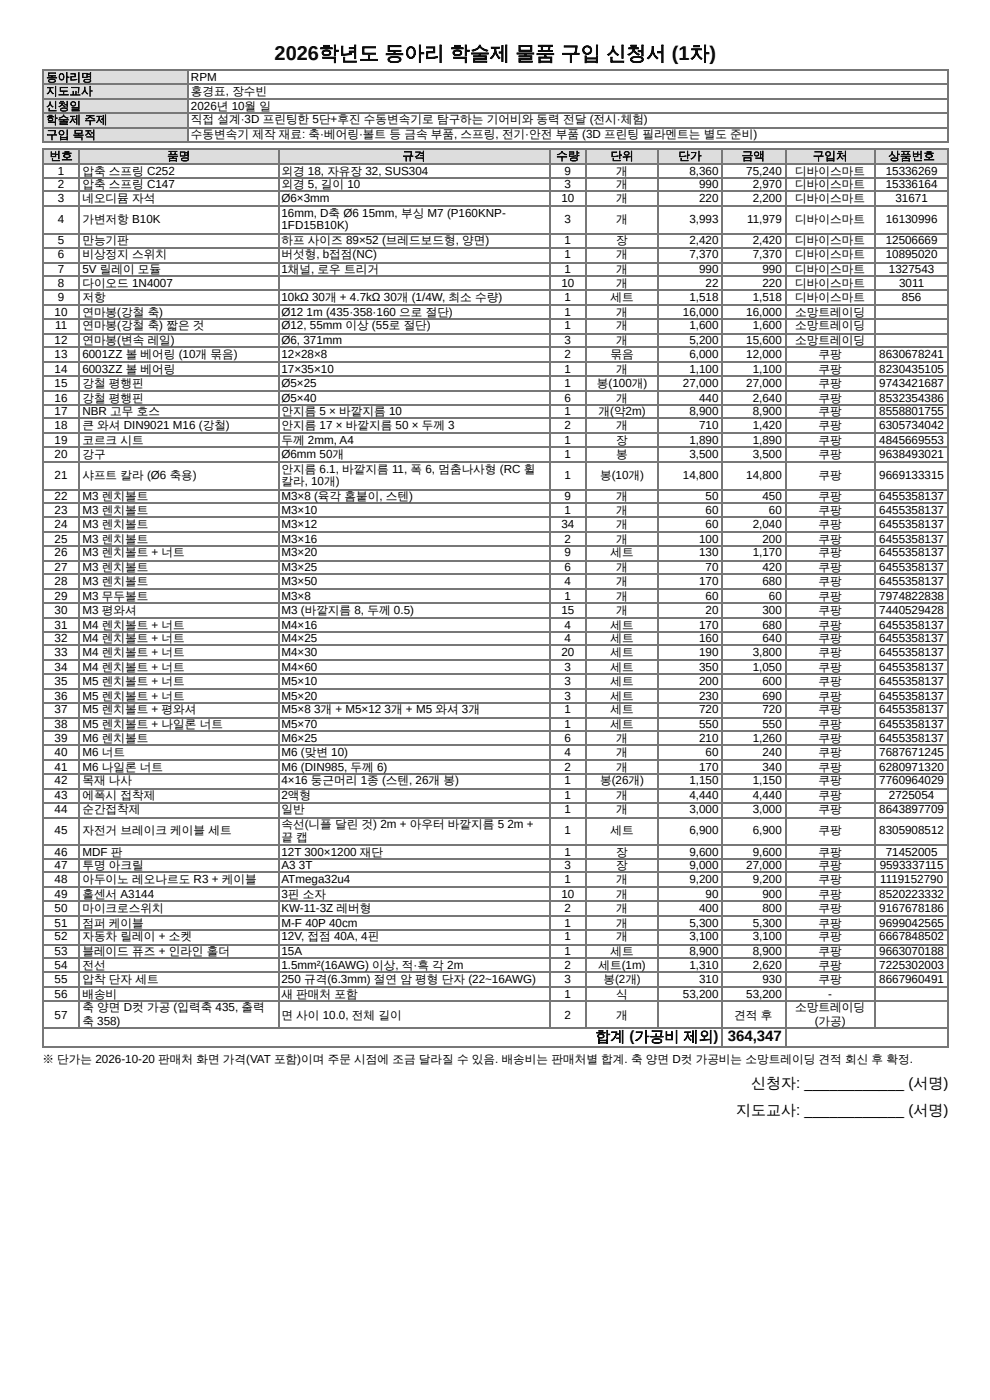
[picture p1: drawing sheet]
<svg xmlns="http://www.w3.org/2000/svg" width="210mm" height="297mm" viewBox="0 0 210 297" stroke-linecap="round" stroke-linejoin="round" font-family="sans-serif">
<defs><g id="words">
<text font-size="4.2" x="58.2" y="12.7">2026학년도 동아리 학술제 물품 구입 신청서 (1차)</text>
<g font-size="3.2">
<text x="126.2" y="220.9">합계 (가공비 제외)</text>
<text x="154.3" y="220.9">364,347</text>
<text x="159.3" y="230.7">신청자: ____________ (서명)</text>
<text x="156.1" y="236.5">지도교사: ____________ (서명)</text>
</g>
<g font-size="2.5">
<text x="9.8" y="17.2">동아리명</text>
<text x="40.5" y="17.2">RPM</text>
<text x="9.8" y="20.1">지도교사</text>
<text x="9.8" y="23.3">신청일</text>
<text x="40.5" y="20.1">홍경표, 장수빈</text>
<text x="40.5" y="23.3">2026년 10월 일</text>
<text x="9.8" y="26.2">학술제 주제</text>
<text x="9.8" y="29.4">구입 목적</text>
<text x="40.5" y="26.2">직접 설계·3D 프린팅한 5단+후진 수동변속기로 탐구하는 기어비와 동력 전달 (전시·체험)</text>
<text x="40.5" y="29.4">수동변속기 제작 재료: 축·베어링·볼트 등 금속 부품, 스프링, 전기·안전 부품 (3D 프린팅 필라멘트는 별도 준비)</text>
<text x="10.5" y="33.9">번호</text>
<text x="35.4" y="33.9">품명</text>
<text x="85.3" y="33.9">규격</text>
<text x="117.9" y="33.9">수량</text>
<text x="129.4" y="33.9">단위</text>
<text x="143.8" y="33.9">단가</text>
<text x="157.2" y="33.9">금액</text>
<text x="172.3" y="33.9">구입처</text>
<text x="188.3" y="33.9">상품번호</text>
<text x="12.3" y="37">1</text>
<text x="12.3" y="40">2</text>
<text x="17.5" y="37">압축 스프링 C252</text>
<text x="17.5" y="40">압축 스프링 C147</text>
<text x="59.7" y="37">외경 18, 자유장 32, SUS304</text>
<text x="59.7" y="40">외경 5, 길이 10</text>
<text x="119.7" y="37">9</text>
<text x="119.7" y="40">3</text>
<text x="130.7" y="37">개</text>
<text x="130.7" y="40">개</text>
<text x="146.2" y="37">8,360</text>
<text x="148.2" y="40">990</text>
<text x="158.2" y="37">75,240</text>
<text x="159.6" y="40">2,970</text>
<text x="168.6" y="37">디바이스마트</text>
<text x="168.6" y="40">디바이스마트</text>
<text x="187.8" y="37">15336269</text>
<text x="187.8" y="40">15336164</text>
<text x="12.3" y="42.9">3</text>
<text x="12.3" y="47.4">4</text>
<text x="17.5" y="42.9">네오디뮴 자석</text>
<text x="17.5" y="47.4">가변저항 B10K</text>
<text x="59.7" y="42.9">Ø6×3mm</text>
<text x="59.7" y="46">16mm, D축 Ø6</text>
<text x="76.8" y="46">15mm, 부싱 M7 (P160KNP-</text>
<text x="119" y="42.9">10</text>
<text x="119.7" y="47.4">3</text>
<text x="130.7" y="42.9">개</text>
<text x="130.7" y="47.4">개</text>
<text x="146.2" y="47.4">3,993</text>
<text x="148.2" y="42.9">220</text>
<text x="158.4" y="47.4">11,979</text>
<text x="159.6" y="42.9">2,200</text>
<text x="168.6" y="42.9">디바이스마트</text>
<text x="168.6" y="47.4">디바이스마트</text>
<text x="187.8" y="47.4">16130996</text>
<text x="189.8" y="42.9">31671</text>
<text x="12.3" y="51.9">5</text>
<text x="17.5" y="51.9">만능기판</text>
<text x="59.7" y="48.7">1FD15B10K)</text>
<text x="59.7" y="51.9">하프 사이즈 89×52 (브레드보드형, 양면)</text>
<text x="119.7" y="51.9">1</text>
<text x="130.7" y="51.9">장</text>
<text x="146.2" y="51.9">2,420</text>
<text x="159.6" y="51.9">2,420</text>
<text x="168.6" y="51.9">디바이스마트</text>
<text x="187.8" y="51.9">12506669</text>
<text x="12.3" y="54.8">6</text>
<text x="12.3" y="57.9">7</text>
<text x="17.5" y="54.8">비상정지 스위치</text>
<text x="17.5" y="57.9">5V 릴레이 모듈</text>
<text x="59.7" y="54.8">버섯형, b접점(NC)</text>
<text x="59.7" y="57.9">1채널, 로우 트리거</text>
<text x="119.7" y="54.8">1</text>
<text x="119.7" y="57.9">1</text>
<text x="130.7" y="54.8">개</text>
<text x="130.7" y="57.9">개</text>
<text x="146.2" y="54.8">7,370</text>
<text x="148.2" y="57.9">990</text>
<text x="159.6" y="54.8">7,370</text>
<text x="161.6" y="57.9">990</text>
<text x="168.6" y="54.8">디바이스마트</text>
<text x="168.6" y="57.9">디바이스마트</text>
<text x="187.8" y="54.8">10895020</text>
<text x="188.5" y="57.9">1327543</text>
<text x="12.3" y="60.9">8</text>
<text x="12.3" y="63.8">9</text>
<text x="17.5" y="60.9">다이오드 1N4007</text>
<text x="17.5" y="63.8">저항</text>
<text x="59.7" y="63.8">10kΩ 30개 + 4.7kΩ 30개 (1/4W, 최소 수량)</text>
<text x="119" y="60.9">10</text>
<text x="119.7" y="63.8">1</text>
<text x="129.4" y="63.8">세트</text>
<text x="130.7" y="60.9">개</text>
<text x="146.2" y="63.8">1,518</text>
<text x="149.6" y="60.9">22</text>
<text x="159.6" y="63.8">1,518</text>
<text x="161.6" y="60.9">220</text>
<text x="168.6" y="60.9">디바이스마트</text>
<text x="168.6" y="63.8">디바이스마트</text>
<text x="190.6" y="60.9">3011</text>
<text x="191.2" y="63.8">856</text>
<text x="11.6" y="66.9">10</text>
<text x="11.7" y="69.8">11</text>
<text x="17.5" y="66.9">연마봉(강철 축)</text>
<text x="17.5" y="69.8">연마봉(강철 축) 짧은 것</text>
<text x="59.7" y="66.9">Ø12</text>
<text x="59.7" y="69.8">Ø12, 55mm 이상 (55로 절단)</text>
<text x="65" y="66.9">1m (435·358·160 으로 절단)</text>
<text x="119.7" y="66.9">1</text>
<text x="119.7" y="69.8">1</text>
<text x="130.7" y="66.9">개</text>
<text x="130.7" y="69.8">개</text>
<text x="144.8" y="66.9">16,000</text>
<text x="146.2" y="69.8">1,600</text>
<text x="158.2" y="66.9">16,000</text>
<text x="159.6" y="69.8">1,600</text>
<text x="168.6" y="66.9">소망트레이딩</text>
<text x="168.6" y="69.8">소망트레이딩</text>
<text x="11.6" y="73">12</text>
<text x="11.6" y="75.9">13</text>
<text x="17.5" y="73">연마봉(변속 레일)</text>
<text x="17.5" y="75.9">6001ZZ 볼 베어링 (10개 묶음)</text>
<text x="59.7" y="73">Ø6, 371mm</text>
<text x="59.7" y="75.9">12×28×8</text>
<text x="119.7" y="73">3</text>
<text x="119.7" y="75.9">2</text>
<text x="129.4" y="75.9">묶음</text>
<text x="130.7" y="73">개</text>
<text x="146.2" y="73">5,200</text>
<text x="146.2" y="75.9">6,000</text>
<text x="158.2" y="73">15,600</text>
<text x="158.2" y="75.9">12,000</text>
<text x="168.6" y="73">소망트레이딩</text>
<text x="173.5" y="75.9">쿠팡</text>
<text x="186.4" y="75.9">8630678241</text>
<text x="11.6" y="79.1">14</text>
<text x="11.6" y="82">15</text>
<text x="17.5" y="79.1">6003ZZ 볼 베어링</text>
<text x="17.5" y="82">강철 평행핀</text>
<text x="59.7" y="79.1">17×35×10</text>
<text x="59.7" y="82">Ø5×25</text>
<text x="119.7" y="79.1">1</text>
<text x="119.7" y="82">1</text>
<text x="126.5" y="82">봉(100개)</text>
<text x="130.7" y="79.1">개</text>
<text x="144.8" y="82">27,000</text>
<text x="146.2" y="79.1">1,100</text>
<text x="158.2" y="82">27,000</text>
<text x="159.6" y="79.1">1,100</text>
<text x="173.5" y="79.1">쿠팡</text>
<text x="173.5" y="82">쿠팡</text>
<text x="186.4" y="79.1">8230435105</text>
<text x="186.4" y="82">9743421687</text>
<text x="11.6" y="85.2">16</text>
<text x="11.6" y="88.1">17</text>
<text x="17.5" y="85.2">강철 평행핀</text>
<text x="17.5" y="88.1">NBR 고무 호스</text>
<text x="59.7" y="85.2">Ø5×40</text>
<text x="59.7" y="88.1">안지름 5 × 바깥지름 10</text>
<text x="119.7" y="85.2">6</text>
<text x="119.7" y="88.1">1</text>
<text x="126.9" y="88.1">개(약2m)</text>
<text x="130.7" y="85.2">개</text>
<text x="146.2" y="88.1">8,900</text>
<text x="148.2" y="85.2">440</text>
<text x="159.6" y="85.2">2,640</text>
<text x="159.6" y="88.1">8,900</text>
<text x="173.5" y="85.2">쿠팡</text>
<text x="173.5" y="88.1">쿠팡</text>
<text x="186.4" y="85.2">8532354386</text>
<text x="186.4" y="88.1">8558801755</text>
<text x="11.6" y="91">18</text>
<text x="11.6" y="94.2">19</text>
<text x="17.5" y="91">큰 와셔 DIN9021 M16 (강철)</text>
<text x="17.5" y="94.2">코르크 시트</text>
<text x="59.7" y="91">안지름 17 × 바깥지름 50 × 두께 3</text>
<text x="59.7" y="94.2">두께 2mm, A4</text>
<text x="119.7" y="91">2</text>
<text x="119.7" y="94.2">1</text>
<text x="130.7" y="91">개</text>
<text x="130.7" y="94.2">장</text>
<text x="146.2" y="94.2">1,890</text>
<text x="148.2" y="91">710</text>
<text x="159.6" y="91">1,420</text>
<text x="159.6" y="94.2">1,890</text>
<text x="173.5" y="91">쿠팡</text>
<text x="173.5" y="94.2">쿠팡</text>
<text x="186.4" y="91">6305734042</text>
<text x="186.4" y="94.2">4845669553</text>
<text x="11.6" y="97.1">20</text>
<text x="11.6" y="101.6">21</text>
<text x="17.5" y="97.1">강구</text>
<text x="17.5" y="101.6">샤프트 칼라 (Ø6 축용)</text>
<text x="59.7" y="97.1">Ø6mm 50개</text>
<text x="59.7" y="100.3">안지름 6.1, 바깥지름 11, 폭 6, 멈춤나사형 (RC 휠</text>
<text x="119.7" y="97.1">1</text>
<text x="119.7" y="101.6">1</text>
<text x="127.2" y="101.6">봉(10개)</text>
<text x="130.7" y="97.1">봉</text>
<text x="144.8" y="101.6">14,800</text>
<text x="146.2" y="97.1">3,500</text>
<text x="158.2" y="101.6">14,800</text>
<text x="159.6" y="97.1">3,500</text>
<text x="173.5" y="97.1">쿠팡</text>
<text x="173.5" y="101.6">쿠팡</text>
<text x="186.4" y="97.1">9638493021</text>
<text x="186.4" y="101.6">9669133315</text>
<text x="11.6" y="106.1">22</text>
<text x="17.5" y="106.1">M3 렌치볼트</text>
<text x="59.7" y="102.9">칼라, 10개)</text>
<text x="59.7" y="106.1">M3×8 (육각 홈붙이, 스텐)</text>
<text x="119.7" y="106.1">9</text>
<text x="130.7" y="106.1">개</text>
<text x="149.6" y="106.1">50</text>
<text x="161.6" y="106.1">450</text>
<text x="173.5" y="106.1">쿠팡</text>
<text x="186.4" y="106.1">6455358137</text>
<text x="11.6" y="109">23</text>
<text x="11.6" y="111.9">24</text>
<text x="17.5" y="109">M3 렌치볼트</text>
<text x="17.5" y="111.9">M3 렌치볼트</text>
<text x="59.7" y="109">M3×10</text>
<text x="59.7" y="111.9">M3×12</text>
<text x="119" y="111.9">34</text>
<text x="119.7" y="109">1</text>
<text x="130.7" y="109">개</text>
<text x="130.7" y="111.9">개</text>
<text x="149.6" y="109">60</text>
<text x="149.6" y="111.9">60</text>
<text x="159.6" y="111.9">2,040</text>
<text x="163" y="109">60</text>
<text x="173.5" y="109">쿠팡</text>
<text x="173.5" y="111.9">쿠팡</text>
<text x="186.4" y="109">6455358137</text>
<text x="186.4" y="111.9">6455358137</text>
<text x="11.6" y="115.1">25</text>
<text x="11.6" y="118">26</text>
<text x="17.5" y="115.1">M3 렌치볼트</text>
<text x="17.5" y="118">M3 렌치볼트 + 너트</text>
<text x="59.7" y="115.1">M3×16</text>
<text x="59.7" y="118">M3×20</text>
<text x="119.7" y="115.1">2</text>
<text x="119.7" y="118">9</text>
<text x="129.4" y="118">세트</text>
<text x="130.7" y="115.1">개</text>
<text x="148.2" y="115.1">100</text>
<text x="148.2" y="118">130</text>
<text x="159.6" y="118">1,170</text>
<text x="161.6" y="115.1">200</text>
<text x="173.5" y="115.1">쿠팡</text>
<text x="173.5" y="118">쿠팡</text>
<text x="186.4" y="115.1">6455358137</text>
<text x="186.4" y="118">6455358137</text>
<text x="11.6" y="121.2">27</text>
<text x="11.6" y="124.1">28</text>
<text x="17.5" y="121.2">M3 렌치볼트</text>
<text x="17.5" y="124.1">M3 렌치볼트</text>
<text x="59.7" y="121.2">M3×25</text>
<text x="59.7" y="124.1">M3×50</text>
<text x="119.7" y="121.2">6</text>
<text x="119.7" y="124.1">4</text>
<text x="130.7" y="121.2">개</text>
<text x="130.7" y="124.1">개</text>
<text x="148.2" y="124.1">170</text>
<text x="149.6" y="121.2">70</text>
<text x="161.6" y="121.2">420</text>
<text x="161.6" y="124.1">680</text>
<text x="173.5" y="121.2">쿠팡</text>
<text x="173.5" y="124.1">쿠팡</text>
<text x="186.4" y="121.2">6455358137</text>
<text x="186.4" y="124.1">6455358137</text>
<text x="11.6" y="127.3">29</text>
<text x="11.6" y="130.2">30</text>
<text x="17.5" y="127.3">M3 무두볼트</text>
<text x="17.5" y="130.2">M3 평와셔</text>
<text x="59.7" y="127.3">M3×8</text>
<text x="59.7" y="130.2">M3 (바깥지름 8, 두께 0.5)</text>
<text x="119" y="130.2">15</text>
<text x="119.7" y="127.3">1</text>
<text x="130.7" y="127.3">개</text>
<text x="130.7" y="130.2">개</text>
<text x="149.6" y="127.3">60</text>
<text x="149.6" y="130.2">20</text>
<text x="161.6" y="130.2">300</text>
<text x="163" y="127.3">60</text>
<text x="173.5" y="127.3">쿠팡</text>
<text x="173.5" y="130.2">쿠팡</text>
<text x="186.4" y="127.3">7974822838</text>
<text x="186.4" y="130.2">7440529428</text>
<text x="11.6" y="133.3">31</text>
<text x="11.6" y="136.3">32</text>
<text x="17.5" y="133.3">M4 렌치볼트 + 너트</text>
<text x="17.5" y="136.3">M4 렌치볼트 + 너트</text>
<text x="59.7" y="133.3">M4×16</text>
<text x="59.7" y="136.3">M4×25</text>
<text x="119.7" y="133.3">4</text>
<text x="119.7" y="136.3">4</text>
<text x="129.4" y="133.3">세트</text>
<text x="129.4" y="136.3">세트</text>
<text x="148.2" y="133.3">170</text>
<text x="148.2" y="136.3">160</text>
<text x="161.6" y="133.3">680</text>
<text x="161.6" y="136.3">640</text>
<text x="173.5" y="133.3">쿠팡</text>
<text x="173.5" y="136.3">쿠팡</text>
<text x="186.4" y="133.3">6455358137</text>
<text x="186.4" y="136.3">6455358137</text>
<text x="11.6" y="139.2">33</text>
<text x="11.6" y="142.3">34</text>
<text x="17.5" y="139.2">M4 렌치볼트 + 너트</text>
<text x="17.5" y="142.3">M4 렌치볼트 + 너트</text>
<text x="59.7" y="139.2">M4×30</text>
<text x="59.7" y="142.3">M4×60</text>
<text x="119" y="139.2">20</text>
<text x="119.7" y="142.3">3</text>
<text x="129.4" y="139.2">세트</text>
<text x="129.4" y="142.3">세트</text>
<text x="148.2" y="139.2">190</text>
<text x="148.2" y="142.3">350</text>
<text x="159.6" y="139.2">3,800</text>
<text x="159.6" y="142.3">1,050</text>
<text x="173.5" y="139.2">쿠팡</text>
<text x="173.5" y="142.3">쿠팡</text>
<text x="186.4" y="139.2">6455358137</text>
<text x="186.4" y="142.3">6455358137</text>
<text x="11.6" y="145.3">35</text>
<text x="11.6" y="148.4">36</text>
<text x="17.5" y="145.3">M5 렌치볼트 + 너트</text>
<text x="17.5" y="148.4">M5 렌치볼트 + 너트</text>
<text x="59.7" y="145.3">M5×10</text>
<text x="59.7" y="148.4">M5×20</text>
<text x="119.7" y="145.3">3</text>
<text x="119.7" y="148.4">3</text>
<text x="129.4" y="145.3">세트</text>
<text x="129.4" y="148.4">세트</text>
<text x="148.2" y="145.3">200</text>
<text x="148.2" y="148.4">230</text>
<text x="161.6" y="145.3">600</text>
<text x="161.6" y="148.4">690</text>
<text x="173.5" y="145.3">쿠팡</text>
<text x="173.5" y="148.4">쿠팡</text>
<text x="186.4" y="145.3">6455358137</text>
<text x="186.4" y="148.4">6455358137</text>
<text x="11.6" y="151.3">37</text>
<text x="11.6" y="154.5">38</text>
<text x="17.5" y="151.3">M5 렌치볼트 + 평와셔</text>
<text x="17.5" y="154.5">M5 렌치볼트 + 나일론 너트</text>
<text x="59.7" y="151.3">M5×8</text>
<text x="59.7" y="154.5">M5×70</text>
<text x="66.6" y="151.3">3개 + M5×12</text>
<text x="81.5" y="151.3">3개 + M5 와셔 3개</text>
<text x="119.7" y="151.3">1</text>
<text x="119.7" y="154.5">1</text>
<text x="129.4" y="151.3">세트</text>
<text x="129.4" y="154.5">세트</text>
<text x="148.2" y="151.3">720</text>
<text x="148.2" y="154.5">550</text>
<text x="161.6" y="151.3">720</text>
<text x="161.6" y="154.5">550</text>
<text x="173.5" y="151.3">쿠팡</text>
<text x="173.5" y="154.5">쿠팡</text>
<text x="186.4" y="151.3">6455358137</text>
<text x="186.4" y="154.5">6455358137</text>
<text x="11.6" y="157.4">39</text>
<text x="11.6" y="160.3">40</text>
<text x="17.5" y="157.4">M6 렌치볼트</text>
<text x="17.5" y="160.3">M6 너트</text>
<text x="59.7" y="157.4">M6×25</text>
<text x="59.7" y="160.3">M6 (맞변 10)</text>
<text x="119.7" y="157.4">6</text>
<text x="119.7" y="160.3">4</text>
<text x="130.7" y="157.4">개</text>
<text x="130.7" y="160.3">개</text>
<text x="148.2" y="157.4">210</text>
<text x="149.6" y="160.3">60</text>
<text x="159.6" y="157.4">1,260</text>
<text x="161.6" y="160.3">240</text>
<text x="173.5" y="157.4">쿠팡</text>
<text x="173.5" y="160.3">쿠팡</text>
<text x="186.4" y="157.4">6455358137</text>
<text x="186.4" y="160.3">7687671245</text>
<text x="11.6" y="163.5">41</text>
<text x="11.6" y="166.4">42</text>
<text x="17.5" y="163.5">M6 나일론 너트</text>
<text x="17.5" y="166.4">목재 나사</text>
<text x="59.7" y="163.5">M6 (DIN985, 두께 6)</text>
<text x="59.7" y="166.4">4×16 둥근머리 1종 (스텐, 26개 봉)</text>
<text x="119.7" y="163.5">2</text>
<text x="119.7" y="166.4">1</text>
<text x="127.2" y="166.4">봉(26개)</text>
<text x="130.7" y="163.5">개</text>
<text x="146.2" y="166.4">1,150</text>
<text x="148.2" y="163.5">170</text>
<text x="159.6" y="166.4">1,150</text>
<text x="161.6" y="163.5">340</text>
<text x="173.5" y="163.5">쿠팡</text>
<text x="173.5" y="166.4">쿠팡</text>
<text x="186.4" y="163.5">6280971320</text>
<text x="186.4" y="166.4">7760964029</text>
<text x="11.6" y="169.6">43</text>
<text x="11.6" y="172.5">44</text>
<text x="17.5" y="169.6">에폭시 접착제</text>
<text x="17.5" y="172.5">순간접착제</text>
<text x="59.7" y="169.6">2액형</text>
<text x="59.7" y="172.5">일반</text>
<text x="119.7" y="169.6">1</text>
<text x="119.7" y="172.5">1</text>
<text x="130.7" y="169.6">개</text>
<text x="130.7" y="172.5">개</text>
<text x="146.2" y="169.6">4,440</text>
<text x="146.2" y="172.5">3,000</text>
<text x="159.6" y="169.6">4,440</text>
<text x="159.6" y="172.5">3,000</text>
<text x="173.5" y="169.6">쿠팡</text>
<text x="173.5" y="172.5">쿠팡</text>
<text x="186.4" y="172.5">8643897709</text>
<text x="188.5" y="169.6">2725054</text>
<text x="11.6" y="177">45</text>
<text x="17.5" y="177">자전거 브레이크 케이블 세트</text>
<text x="59.7" y="175.7">속선(니플 달린 것) 2m + 아우터 바깥지름 5</text>
<text x="59.7" y="178.3">끝 캡</text>
<text x="107.6" y="175.7">2m +</text>
<text x="119.7" y="177">1</text>
<text x="129.4" y="177">세트</text>
<text x="146.2" y="177">6,900</text>
<text x="159.6" y="177">6,900</text>
<text x="173.5" y="177">쿠팡</text>
<text x="186.4" y="177">8305908512</text>
<text x="11.6" y="181.5">46</text>
<text x="11.6" y="184.4">47</text>
<text x="17.5" y="181.5">MDF 판</text>
<text x="17.5" y="184.4">투명 아크릴</text>
<text x="59.7" y="181.5">12T 300×1200 재단</text>
<text x="59.7" y="184.4">A3</text>
<text x="63.4" y="184.4">3T</text>
<text x="119.7" y="181.5">1</text>
<text x="119.7" y="184.4">3</text>
<text x="130.7" y="181.5">장</text>
<text x="130.7" y="184.4">장</text>
<text x="146.2" y="181.5">9,600</text>
<text x="146.2" y="184.4">9,000</text>
<text x="158.2" y="184.4">27,000</text>
<text x="159.6" y="181.5">9,600</text>
<text x="173.5" y="181.5">쿠팡</text>
<text x="173.5" y="184.4">쿠팡</text>
<text x="186.5" y="184.4">9593337115</text>
<text x="187.8" y="181.5">71452005</text>
<text x="11.6" y="187.3">48</text>
<text x="11.6" y="190.5">49</text>
<text x="17.5" y="187.3">아두이노 레오나르도 R3 + 케이블</text>
<text x="17.5" y="190.5">홀센서 A3144</text>
<text x="59.7" y="187.3">ATmega32u4</text>
<text x="59.7" y="190.5">3핀 소자</text>
<text x="119" y="190.5">10</text>
<text x="119.7" y="187.3">1</text>
<text x="130.7" y="187.3">개</text>
<text x="130.7" y="190.5">개</text>
<text x="146.2" y="187.3">9,200</text>
<text x="149.6" y="190.5">90</text>
<text x="159.6" y="187.3">9,200</text>
<text x="161.6" y="190.5">900</text>
<text x="173.5" y="187.3">쿠팡</text>
<text x="173.5" y="190.5">쿠팡</text>
<text x="186.4" y="190.5">8520223332</text>
<text x="186.6" y="187.3">1119152790</text>
<text x="11.6" y="193.4">50</text>
<text x="11.6" y="196.6">51</text>
<text x="17.5" y="193.4">마이크로스위치</text>
<text x="17.5" y="196.6">점퍼 케이블</text>
<text x="59.7" y="193.4">KW-11-3Z 레버형</text>
<text x="59.7" y="196.6">M-F 40P 40cm</text>
<text x="119.7" y="193.4">2</text>
<text x="119.7" y="196.6">1</text>
<text x="130.7" y="193.4">개</text>
<text x="130.7" y="196.6">개</text>
<text x="146.2" y="196.6">5,300</text>
<text x="148.2" y="193.4">400</text>
<text x="159.6" y="196.6">5,300</text>
<text x="161.6" y="193.4">800</text>
<text x="173.5" y="193.4">쿠팡</text>
<text x="173.5" y="196.6">쿠팡</text>
<text x="186.4" y="193.4">9167678186</text>
<text x="186.4" y="196.6">9699042565</text>
<text x="11.6" y="199.5">52</text>
<text x="11.6" y="202.7">53</text>
<text x="17.5" y="199.5">자동차 릴레이 + 소켓</text>
<text x="17.5" y="202.7">블레이드 퓨즈 + 인라인 홀더</text>
<text x="59.7" y="199.5">12V, 접점 40A, 4핀</text>
<text x="59.7" y="202.7">15A</text>
<text x="119.7" y="199.5">1</text>
<text x="119.7" y="202.7">1</text>
<text x="129.4" y="202.7">세트</text>
<text x="130.7" y="199.5">개</text>
<text x="146.2" y="199.5">3,100</text>
<text x="146.2" y="202.7">8,900</text>
<text x="159.6" y="199.5">3,100</text>
<text x="159.6" y="202.7">8,900</text>
<text x="173.5" y="199.5">쿠팡</text>
<text x="173.5" y="202.7">쿠팡</text>
<text x="186.4" y="199.5">6667848502</text>
<text x="186.4" y="202.7">9663070188</text>
<text x="11.6" y="205.6">54</text>
<text x="11.6" y="208.5">55</text>
<text x="17.5" y="205.6">전선</text>
<text x="17.5" y="208.5">압착 단자 세트</text>
<text x="59.7" y="205.6">1.5mm²(16AWG) 이상, 적·흑 각 2m</text>
<text x="59.7" y="208.5">250 규격(6.3mm) 절연 암 평형 단자 (22~16AWG)</text>
<text x="119.7" y="205.6">2</text>
<text x="119.7" y="208.5">3</text>
<text x="126.9" y="205.6">세트(1m)</text>
<text x="127.9" y="208.5">봉(2개)</text>
<text x="146.2" y="205.6">1,310</text>
<text x="148.2" y="208.5">310</text>
<text x="159.6" y="205.6">2,620</text>
<text x="161.6" y="208.5">930</text>
<text x="173.5" y="205.6">쿠팡</text>
<text x="173.5" y="208.5">쿠팡</text>
<text x="186.4" y="205.6">7225302003</text>
<text x="186.4" y="208.5">8667960491</text>
<text x="11.6" y="211.7">56</text>
<text x="17.5" y="211.7">배송비</text>
<text x="17.5" y="214.6">축 양면 D컷 가공 (입력축 435, 출력</text>
<text x="59.7" y="211.7">새 판매처 포함</text>
<text x="119.7" y="211.7">1</text>
<text x="130.7" y="211.7">식</text>
<text x="144.8" y="211.7">53,200</text>
<text x="158.2" y="211.7">53,200</text>
<text x="168.6" y="214.6">소망트레이딩</text>
<text x="175.6" y="211.7">-</text>
<text x="11.6" y="216.2">57</text>
<text x="17.5" y="217.5">축 358)</text>
<text x="59.7" y="216.2">면 사이 10.0, 전체 길이</text>
<text x="119.7" y="216.2">2</text>
<text x="130.7" y="216.2">개</text>
<text x="155.7" y="216.2">견적 후</text>
<text x="172.7" y="217.5">(가공)</text>
<text x="9" y="225.4">※ 단가는 2026-10-20 판매처 화면 가격(VAT 포함)이며 주문 시점에 조금 달라질 수 있음. 배송비는 판매처별 합계. 축 양면 D컷 가공비는 소망트레이딩 견적 회신 후 확정.</text>
</g>
</g></defs>
<g fill="#ddd">
<path d="M9.3 14.8h30.7v3.2h-30.7z"/>
<path d="M9.3 18h30.7v2.9h-30.7z"/>
<path d="M9.3 20.9h30.7v3.2h-30.7z"/>
<path d="M9.3 24.1h30.7v2.9h-30.7z"/>
<path d="M9.3 27h30.7v3.2h-30.7z"/>
</g>
<path d="M9 14.9h192M9 17.9h192M9.1 14.8v15.4M39.8 14.8v15.4M9 21h192M9 23.9h192M9 27.1h192M9 30h192" fill="none" stroke="#777" stroke-width=".26"/>
<path d="M200.9 14.8v15.4" fill="none" stroke="#777" stroke-width=".23"/>
<g fill="#ddd">
<path d="M9.3 31.8h7.6v2.9h-7.6z"/>
<path d="M16.9 31.8h42.1v2.9h-42.1z"/>
<path d="M59 31.8h57.7v2.9h-57.7z"/>
<path d="M116.7 31.8h7.7v2.9h-7.7z"/>
<path d="M124.4 31.8h15.3v2.9h-15.3z"/>
<path d="M139.7 31.8h13.2v2.9h-13.2z"/>
<path d="M152.9 31.8h13.5v2.9h-13.5z"/>
<path d="M166.4 31.8h19.3v2.9h-19.3z"/>
<path d="M185.7 31.8h15.3v2.9h-15.3z"/>
</g>
<g fill="none" stroke="#777" stroke-width=".26">
<path d="M9 31.6h192M9 34.8h192M9 37.7h192M9.1 31.5v190.7M16.8 31.5v186.8M59.1 31.5v186.8M116.5 31.5v186.8M124.2 31.5v186.8M139.6 31.5v186.8M153.1 31.5v190.7M166.6 31.5v190.7M185.6 31.5v186.8"/>
<path d="M9 40.6h192M9 43.8h192M9 49.6h192M9 52.5h192M9 55.7h192M9 58.6h192M9 61.5h192M9 64.7h192M9 67.6h192M9 70.8h192M9 73.7h192M9 76.9h192"/>
<path d="M9 79.8h192M9 82.9h192M9 85.9h192M9 88.8h192M9 91.9h192M9 94.9h192M9 98h192M9 103.8h192M9 106.8h192M9 109.7h192M9 112.8h192M9 115.8h192"/>
<path d="M9 118.9h192M9 121.8h192M9 125h192M9 127.9h192M9 131.1h192M9 134h192M9 136.9h192M9 140.1h192M9 143h192M9 146.2h192M9 149.1h192M9 152.3h192"/>
<path d="M9 155.2h192M9 158.1h192M9 161.3h192M9 164.2h192M9 167.3h192M9 170.3h192M9 173.4h192M9 179.3h192M9 182.2h192M9 185.1h192M9 188.3h192M9 191.2h192"/>
<path d="M9 194.3h192M9 197.2h192M9 200.4h192M9 203.3h192M9 206.2h192M9 209.4h192M9 212.3h192M9 218.1h192M9 222.1h192"/>
</g>
<path d="M200.9 31.5v190.7" fill="none" stroke="#777" stroke-width=".23"/>
<use href="#words"/>
</svg>
